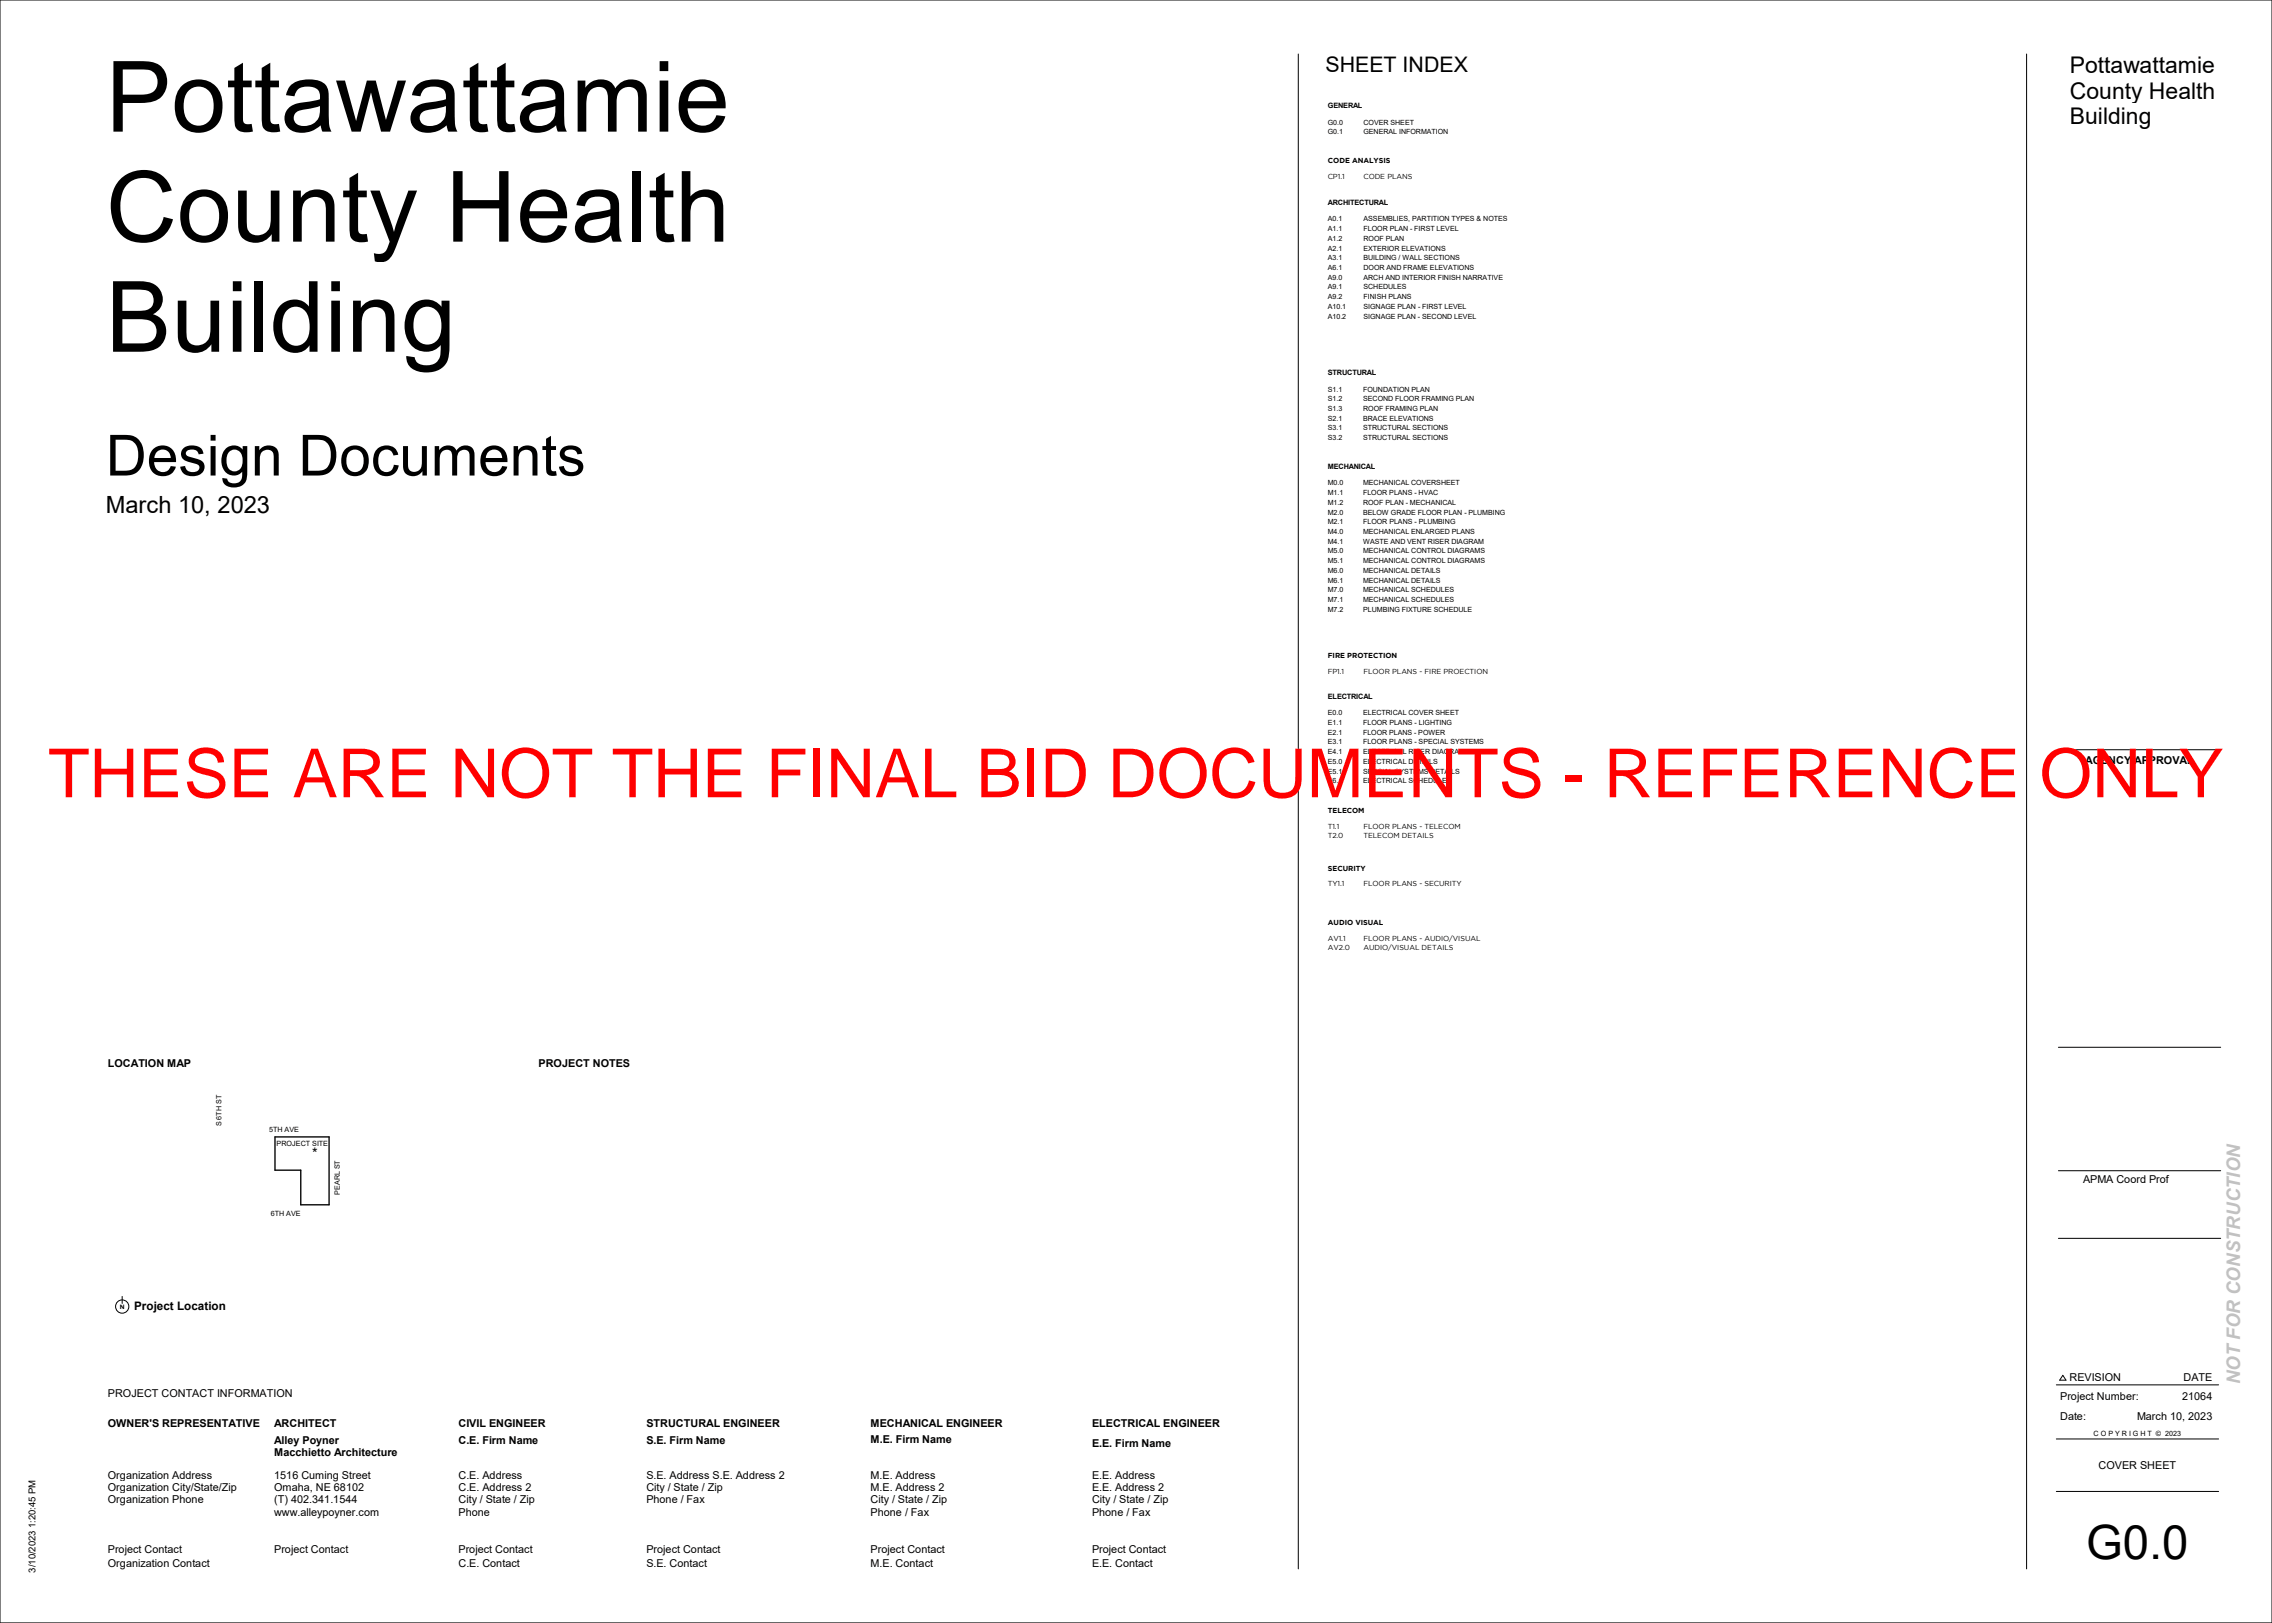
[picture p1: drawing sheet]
<svg xmlns="http://www.w3.org/2000/svg" width="1067mm" height="762mm" viewBox="0 0 1067 762" stroke-linecap="round" stroke-linejoin="round" font-family="sans-serif">
<defs><g id="words">
<g font-size="46.2">
<text x="50" y="62">Pottawattamie</text>
<text x="50" y="113">County Health</text>
<text x="50" y="165">Building</text>
</g>
<text font-size="31.7" fill="#f00" x="23" y="374">THESE ARE NOT THE FINAL BID DOCUMENTS - REFERENCE ONLY</text>
<text font-size="26.7" x="50" y="223">Design Documents</text>
<text font-size="22.2" x="980" y="732">G0.0</text>
<text font-size="11.1" x="50" y="241">March 10, 2023</text>
<g font-size="10.8">
<text x="972" y="34">Pottawattamie</text>
<text x="972" y="46">County Health</text>
<text x="972" y="58">Building</text>
</g>
<text font-size="10.1" x="622" y="34">SHEET INDEX</text>
<text font-size="8.8" fill="#c1c1c1" x="1052" y="650" transform="rotate(-90 1052 650)">NOT FOR CONSTRUCTION</text>
<text font-size="6.7" x="147" y="544">*</text>
<text font-size="5.5" x="63" y="615">Project Location</text>
<g font-size="5.1">
<text x="979" y="359">AGENCY APPROVAL</text>
<text x="51" y="501">LOCATION MAP</text>
<text x="253" y="501">PROJECT NOTES</text>
<text x="978" y="556">APMA Coord Prof</text>
<text x="972" y="649">REVISION</text>
<text x="1025" y="649">DATE</text>
<text x="51" y="656">PROJECT CONTACT INFORMATION</text>
<text x="967" y="658">Project Number:</text>
<text x="1025" y="658">21064</text>
<text x="51" y="670">OWNER'S REPRESENTATIVE</text>
<text x="129" y="670">ARCHITECT</text>
<text x="215" y="670">CIVIL ENGINEER</text>
<text x="303" y="670">STRUCTURAL ENGINEER</text>
<text x="409" y="670">MECHANICAL ENGINEER</text>
<text x="513" y="670">ELECTRICAL ENGINEER</text>
<text x="967" y="667">Date:</text>
<text x="1003" y="667">March 10, 2023</text>
<text x="129" y="678">Alley Poyner</text>
<text x="215" y="678">C.E. Firm Name</text>
<text x="303" y="678">S.E. Firm Name</text>
<text x="409" y="678">M.E. Firm Name</text>
<text x="129" y="684">Macchietto Architecture</text>
<text x="513" y="679">E.E. Firm Name</text>
<text x="985" y="690">COVER SHEET</text>
<text x="51" y="694">Organization Address</text>
<text x="129" y="694">1516 Cuming Street</text>
<text x="215" y="694">C.E. Address</text>
<text x="303" y="694">S.E. Address S.E. Address 2</text>
<text x="409" y="694">M.E. Address</text>
<text x="513" y="694">E.E. Address</text>
<text x="51" y="700">Organization City/State/Zip</text>
<text x="129" y="700">Omaha, NE 68102</text>
<text x="215" y="700">C.E. Address 2</text>
<text x="303" y="700">City / State / Zip</text>
<text x="409" y="700">M.E. Address 2</text>
<text x="513" y="700">E.E. Address 2</text>
<text x="51" y="706">Organization Phone</text>
<text x="129" y="706">(T) 402.341.1544</text>
<text x="215" y="706">City / State / Zip</text>
<text x="303" y="706">Phone / Fax</text>
<text x="409" y="706">City / State / Zip</text>
<text x="513" y="706">City / State / Zip</text>
<text x="129" y="712">www.alleypoyner.com</text>
<text x="215" y="712">Phone</text>
<text x="409" y="712">Phone / Fax</text>
<text x="513" y="712">Phone / Fax</text>
<text x="51" y="729">Project Contact</text>
<text x="129" y="729">Project Contact</text>
<text x="215" y="729">Project Contact</text>
<text x="303" y="729">Project Contact</text>
<text x="409" y="729">Project Contact</text>
<text x="513" y="729">Project Contact</text>
<text x="51" y="736">Organization Contact</text>
<text x="215" y="736">C.E. Contact</text>
<text x="303" y="736">S.E. Contact</text>
<text x="409" y="736">M.E. Contact</text>
<text x="513" y="736">E.E. Contact</text>
</g>
<text font-size="4.5" x="17" y="738" transform="rotate(-90 17 738)">3/10/2023 1:20:45 PM</text>
<g font-size="3.4">
<text x="624" y="51">GENERAL</text>
<text x="624" y="77">CODE ANALYSIS</text>
<text x="623" y="84">CP1.1</text>
<text x="640" y="84">CODE PLANS</text>
<text x="624" y="96">ARCHITECTURAL</text>
<text x="624" y="176">STRUCTURAL</text>
<text x="624" y="220">MECHANICAL</text>
<text x="624" y="309">FIRE PROTECTION</text>
<text x="623" y="317">FP1.1</text>
<text x="640" y="317">FLOOR PLANS - FIRE PROECTION</text>
<text x="624" y="328">ELECTRICAL</text>
<text x="624" y="382">TELECOM</text>
<text x="623" y="389">T1.1</text>
<text x="640" y="389">FLOOR PLANS - TELECOM</text>
<text x="623" y="394">T2.0</text>
<text x="640" y="394">TELECOM DETAILS</text>
<text x="624" y="409">SECURITY</text>
<text x="623" y="416">TY1.1</text>
<text x="640" y="416">FLOOR PLANS - SECURITY</text>
<text x="624" y="434">AUDIO VISUAL</text>
<text x="623" y="442">AV1.1</text>
<text x="640" y="442">FLOOR PLANS - AUDIO/VISUAL</text>
<text x="623" y="446">AV2.0</text>
<text x="640" y="446">AUDIO/VISUAL DETAILS</text>
<text x="104" y="529" transform="rotate(-90 104 529)">S 6TH ST</text>
<text x="126" y="532">5TH AVE</text>
<text x="130" y="538">PROJECT SITE</text>
<text x="160" y="561" transform="rotate(-90 160 561)">PEARL ST</text>
<text x="127" y="571">6TH AVE</text>
<text x="983" y="674">C O P Y R I G H T © 2023</text>
</g>
<g font-size="3.3">
<text x="623" y="59">G0.0</text>
<text x="640" y="59">COVER SHEET</text>
<text x="623" y="63">G0.1</text>
<text x="640" y="63">GENERAL INFORMATION</text>
<text x="623" y="104">A0.1</text>
<text x="640" y="104">ASSEMBLIES, PARTITION TYPES &amp; NOTES</text>
<text x="623" y="109">A1.1</text>
<text x="623" y="113">A1.2</text>
<text x="640" y="109">FLOOR PLAN - FIRST LEVEL</text>
<text x="640" y="113">ROOF PLAN</text>
<text x="623" y="118">A2.1</text>
<text x="640" y="118">EXTERIOR ELEVATIONS</text>
<text x="623" y="122">A3.1</text>
<text x="640" y="122">BUILDING / WALL SECTIONS</text>
<text x="623" y="127">A6.1</text>
<text x="623" y="131">A9.0</text>
<text x="640" y="131">ARCH AND INTERIOR FINISH NARRATIVE</text>
<text x="640" y="127">DOOR AND FRAME ELEVATIONS</text>
<text x="623" y="136">A9.1</text>
<text x="640" y="136">SCHEDULES</text>
<text x="623" y="140">A9.2</text>
<text x="640" y="140">FINISH PLANS</text>
<text x="623" y="145">A10.1</text>
<text x="623" y="150">A10.2</text>
<text x="640" y="145">SIGNAGE PLAN - FIRST LEVEL</text>
<text x="640" y="150">SIGNAGE PLAN - SECOND LEVEL</text>
<text x="623" y="184">S1.1</text>
<text x="640" y="184">FOUNDATION PLAN</text>
<text x="623" y="188">S1.2</text>
<text x="640" y="188">SECOND FLOOR FRAMING PLAN</text>
<text x="623" y="193">S1.3</text>
<text x="623" y="198">S2.1</text>
<text x="640" y="193">ROOF FRAMING PLAN</text>
<text x="640" y="198">BRACE ELEVATIONS</text>
<text x="623" y="202">S3.1</text>
<text x="640" y="202">STRUCTURAL SECTIONS</text>
<text x="623" y="207">S3.2</text>
<text x="640" y="207">STRUCTURAL SECTIONS</text>
<text x="623" y="228">M0.0</text>
<text x="640" y="228">MECHANICAL COVERSHEET</text>
<text x="623" y="232">M1.1</text>
<text x="640" y="232">FLOOR PLANS - HVAC</text>
<text x="623" y="237">M1.2</text>
<text x="640" y="237">ROOF PLAN - MECHANICAL</text>
<text x="623" y="242">M2.0</text>
<text x="640" y="242">BELOW GRADE FLOOR PLAN - PLUMBING</text>
<text x="623" y="246">M2.1</text>
<text x="623" y="251">M4.0</text>
<text x="640" y="246">FLOOR PLANS - PLUMBING</text>
<text x="640" y="251">MECHANICAL ENLARGED PLANS</text>
<text x="623" y="255">M4.1</text>
<text x="640" y="255">WASTE AND VENT RISER DIAGRAM</text>
<text x="623" y="260">M5.0</text>
<text x="640" y="260">MECHANICAL CONTROL DIAGRAMS</text>
<text x="623" y="264">M5.1</text>
<text x="623" y="269">M6.0</text>
<text x="640" y="264">MECHANICAL CONTROL DIAGRAMS</text>
<text x="640" y="269">MECHANICAL DETAILS</text>
<text x="623" y="274">M6.1</text>
<text x="640" y="274">MECHANICAL DETAILS</text>
<text x="623" y="278">M7.0</text>
<text x="640" y="278">MECHANICAL SCHEDULES</text>
<text x="623" y="283">M7.1</text>
<text x="623" y="287">M7.2</text>
<text x="640" y="283">MECHANICAL SCHEDULES</text>
<text x="640" y="287">PLUMBING FIXTURE SCHEDULE</text>
<text x="623" y="336">E0.0</text>
<text x="640" y="336">ELECTRICAL COVER SHEET</text>
<text x="623" y="340">E1.1</text>
<text x="640" y="340">FLOOR PLANS - LIGHTING</text>
<text x="623" y="345">E2.1</text>
<text x="640" y="345">FLOOR PLANS - POWER</text>
<text x="623" y="350">E3.1</text>
<text x="640" y="350">FLOOR PLANS - SPECIAL SYSTEMS</text>
<text x="623" y="354">E4.1</text>
<text x="623" y="359">E5.0</text>
<text x="640" y="354">ELECTRICAL RISER DIAGRAM</text>
<text x="640" y="359">ELECTRICAL DETAILS</text>
<text x="623" y="363">E5.1</text>
<text x="640" y="363">SPECIAL SYSTEMS DETAILS</text>
<text x="623" y="368">E6.1</text>
<text x="640" y="368">ELECTRICAL SCHEDULES</text>
</g>
<text font-size="2.9" x="56" y="615">N</text>
</g></defs>
<path d="M129 534h26v32h-14v-17h-12z" fill="none" stroke="#000" stroke-width=".63"/>
<g fill="none" stroke="#000" stroke-width=".47">
<path d="M0 0h1067v762h-1067zM610 25v712M952 25v712M967 352h76M967 492h76M967 550h76M967 581h76M57 609v3M966 650h76M969 646l1 2h-3zM966 676h76M966 700h76"/>
<circle cx="57" cy="613" r="3"/>
</g>
<g fill="#fff">
<path d="M622 25h67v11h-67z"/>
<path d="M1044 537h10v113h-10z"/>
<path d="M13 695h5v43h-5z"/>
<path d="M50 20h293v52h-293z"/>
<path d="M50 72h293v51h-293z"/>
<path d="M50 123h164v52h-164z"/>
<path d="M50 199h225v30h-225z"/>
<path d="M215 673h38v6h-38z"/>
<path d="M409 673h38v6h-38z"/>
<path d="M303 673h38v6h-38z"/>
<path d="M513 674h37v6h-37z"/>
<path d="M51 690h49v5h-49z"/>
<path d="M51 695h60v6h-60z"/>
<path d="M51 701h45v6h-45z"/>
<path d="M303 690h66v5h-66z"/>
<path d="M303 695h36v6h-36z"/>
<path d="M303 701h28v6h-28z"/>
<path d="M215 690h30v5h-30z"/>
<path d="M215 695h35v6h-35z"/>
<path d="M215 701h36v6h-36z"/>
<path d="M215 707h15v6h-15z"/>
<path d="M409 690h30v5h-30z"/>
<path d="M409 695h35v6h-35z"/>
<path d="M409 701h36v6h-36z"/>
<path d="M409 707h27v6h-27z"/>
<path d="M513 690h29v5h-29z"/>
<path d="M513 695h34v6h-34z"/>
<path d="M513 701h36v6h-36z"/>
<path d="M513 707h27v6h-27z"/>
<path d="M980 712h48v25h-48z"/>
<path d="M985 685h37v6h-37z"/>
<path d="M1025 653h14v6h-14z"/>
<path d="M1003 662h36v6h-36z"/>
<path d="M972 25h68v12h-68z"/>
<path d="M972 37h68v12h-68z"/>
<path d="M972 49h38v12h-38z"/>
<path d="M978 551h41v6h-41z"/>
<path d="M51 731h48v6h-48z"/>
<path d="M303 731h29v6h-29z"/>
<path d="M215 731h29v6h-29z"/>
<path d="M409 731h29v6h-29z"/>
<path d="M513 731h28v6h-28z"/>
</g>
<use href="#words"/>
</svg>
